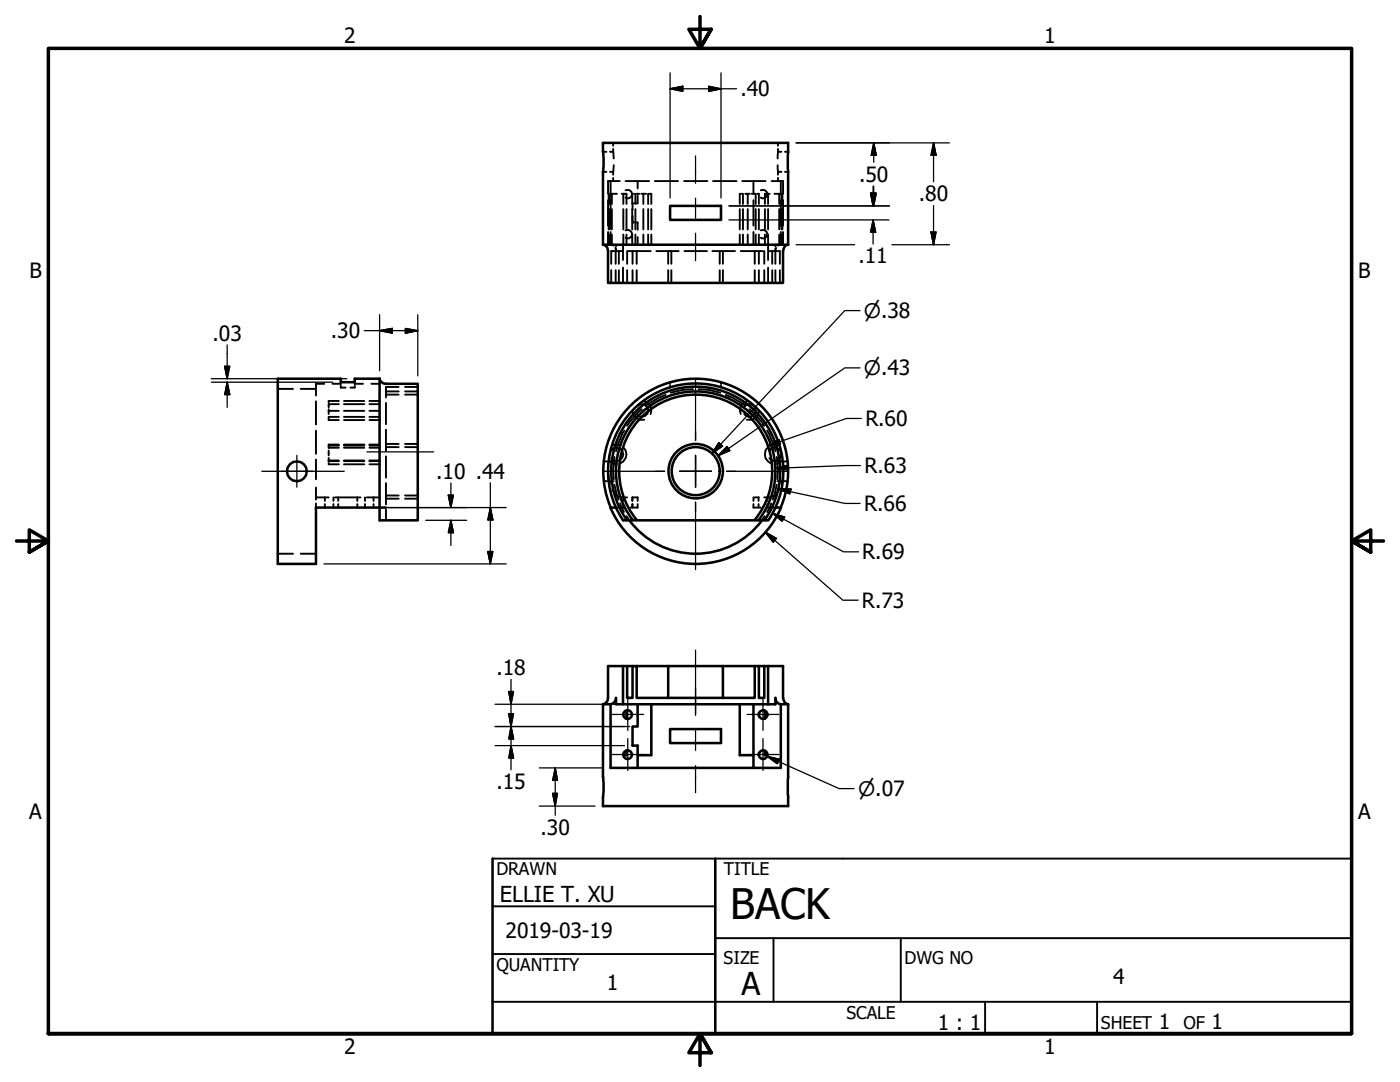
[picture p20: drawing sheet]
<svg xmlns="http://www.w3.org/2000/svg" width="279mm" height="216mm" viewBox="0 0 279 216" stroke-linecap="round" stroke-linejoin="round" font-family="sans-serif">
<defs><g id="words">
<text font-size="8.4" x="145.7" y="183.4">BACK</text>
<text font-size="6.3" x="148" y="198.6">A</text>
<text font-size="4.4" x="99.8" y="180">ELLIE T. XU</text>
<g font-size="4.2">
<text x="68.7" y="8.6">2</text>
<text x="208.4" y="8.6">1</text>
<text x="147.8" y="19.2">.40</text>
<text x="171.4" y="36.3">.50</text>
<text x="183.4" y="40.2">.80</text>
<text x="171.3" y="52.6">.11</text>
<text x="5.9" y="55.5">B</text>
<text x="271.1" y="55.5">B</text>
<text x="42.4" y="67.9">.03</text>
<text x="66" y="67.5">.30</text>
<text x="172.7" y="85">R.60</text>
<text x="87.1" y="95.5">.10 .44</text>
<text x="172.5" y="94.4">R.63</text>
<text x="172.5" y="101.9">R.66</text>
<text x="172.1" y="111.6">R.69</text>
<text x="172" y="121.3">R.73</text>
<text x="99.1" y="134.7">.18</text>
<text x="99.1" y="157.5">.15</text>
<text x="5.8" y="163.4">A</text>
<text x="107.9" y="166.6">.30</text>
<text x="271" y="163.4">A</text>
<text x="100.9" y="187.3">2019-03-19</text>
<text x="121.1" y="197.6">1</text>
<text x="222.2" y="196.4">4</text>
<text x="187.1" y="205.5">1 : 1</text>
<text x="231.3" y="205.4">1</text>
<text x="241.8" y="205.4">1</text>
<text x="68.7" y="210.3">2</text>
<text x="208.4" y="210.3">1</text>
</g>
<g font-size="4">
<text x="172.4" y="63.4">⌀.38</text>
<text x="172.4" y="74.9">⌀.43</text>
<text x="171.3" y="158.8">⌀.07</text>
</g>
<g font-size="3.5">
<text x="99.1" y="174.6">DRAWN</text>
<text x="144.5" y="174.6">TITLE</text>
<text x="99.1" y="193.8">QUANTITY</text>
<text x="144.4" y="192.3">SIZE</text>
<text x="180.5" y="192.3">DWG NO</text>
<text x="168.9" y="203.3">SCALE</text>
<text x="219.7" y="205.4">SHEET</text>
<text x="236.2" y="205.4">OF</text>
</g>
</g></defs>
<!-- layer: Hidden (ANSI) -->
<g fill="none" stroke="#000" stroke-width=".38">
<path d="M120.3 30.3h.7M120.3 34.3h.7M121.3 39.9v5.1M121.6 38.7h-.1v2M121.7 30.3h.7M121.7 34.3h.7M121.7 38.7v2M121.9 36.1v2.6h-.2M121.9 39.9v5.1M122 38.7h1.1M122.1 38.7v2M122.4 30.3l.1 1.3"/>
<path d="M122.4 28.5v.6M122.4 29.7v.6M122.4 34.3v.6M122.4 35.5v.6M122.5 33l-.1 1.3M123.7 36.1h-2.4v2.6M124.1 38.7h.9v2M124.4 38.7v2M124.8 38l.7-.1 .5 .3 .2 .5-.2 .5-.5 .4-.7-.2M124.8 36.1h4.7M126.6 38.7h-.4v2M126.8 38.7v2"/>
<path d="M126.9 38.7h.7M127.3 36.1v1.5M127.3 39.1v1.5h-.4M128 38.7h1M128.4 38.7v2M129.3 38.7v2M129.5 38.7h.5v2M130.7 36.1h4.6M136.5 36.1h4.7M142.3 36.1h4.7M148.1 36.1h4.7M148.2 38.7h-.6v2"/>
<path d="M148.3 38.7v2M148.7 38.7h.5v2M149.2 38.7h.4M150 38.7h.7M150.4 36.1v2.6M150.4 39.9v5.1M150.8 38.7v2M151.1 38.7h.3v2M151.8 38l.7-.1 .5 .3 .2 .5-.2 .5-.5 .4-.7-.2M153.3 38.7v2M153.6 38.7h-.9v2M154 36.1h2.3v2.6"/>
<path d="M154.6 38.7h.9v2M155.2 33l.1 1.3M155.3 30.3l-.1 1.3M155.3 30.3h.7M155.3 34.3h.7M155.3 28.5v.6M155.3 29.7v.6M155.3 34.3v.6M155.3 35.5v.6M155.5 38.7h.1M155.8 38.7h.2M155.8 36.1v2.6"/>
<path d="M155.8 39.9v5.1M156 38.7v2M156.1 38.7v2M156.3 39.9v5.1M156.7 30.3h.6M156.7 34.3h.6M121.3 46.3v2.5M121.5 41.7v4.1M121.5 46.8v2M121.7 41.7v4.1M121.7 46.8v2M121.9 46.3v2.5l.5 .2"/>
<path d="M122 53.9v2.6M122.1 41.7v4.1M122.1 46.8v2M122.8 49.5l.1 .6v-.4M122.9 50.1v2.5M122.9 53.9v2.6M122.9 48.8v.4M123.5 50.1v2.5M123.5 53.9v2.6M124.3 50.1h-2.3v2.5M124.3 48.8v3.1M124.3 53.4v3.1"/>
<path d="M124.4 41.7v4.1M124.4 46.8v2M124.8 46l.7-.1 .5 .3 .2 .5-.2 .5-.5 .4-.7-.2M125 41.7v4.1M125 46.8v2M125.2 50.1v2.5M125.2 53.9v2.6M125.3 50.1h4.6M126.2 41.7v4.1M126.2 46.8v2M126.2 43.1v1.3h.4M126.2 50.1v2.5"/>
<path d="M126.2 53.9v2.6M126.6 40.6h-.4v1.2M126.8 41.7v4.1M126.8 46.8v2M126.9 44.4h.4v1.4M127.1 50.1v2.5M127.1 53.9v2.6M127.3 47.3v1.5M128.4 41.7v4.1M128.4 46.8v2M129.3 41.7v4.1M129.3 46.8v2"/>
<path d="M130 41.7v4.1M130 46.8v2M131 50.1h4.4M133.3 50.1v2.5M133.3 53.9v2.6M134 50.1v2.5M134 53.9v2.6M136.6 50.1h4.5M142.2 50.1h4.5M143.6 50.1v2.5M143.6 53.9v2.6M144.3 50.1v2.5"/>
<path d="M144.3 53.9v2.6M147.6 41.7v4.1M147.6 46.8v2M147.8 50.1h4.5M148.3 41.7v4.1M148.3 46.8v2M149.2 41.7v4.1M149.2 46.8v2M150.4 46.3v2.5M150.6 50.1v2.5M150.6 53.9v2.6M150.8 41.7v4.1"/>
<path d="M150.8 46.8v2M151.4 41.7v4.1M151.4 46.8v2M151.4 50.1v2.5M151.4 53.9v2.6M151.8 46l.7-.1 .5 .3 .2 .5-.2 .5-.5 .4-.7-.2M152.5 50.1v2.5M152.5 53.9v2.6M152.7 41.7v4.1M152.7 46.8v2M153.3 41.7v4.1M153.3 46.8v5.1"/>
<path d="M153.3 53.4v3.1M153.4 50.1h2.2v2.5M154.1 50.1v2.5M154.1 53.9v2.6M154.7 48.8v.4M154.7 49.7v2.9M154.7 53.9v2.6M154.9 49.5l-.2 .6M155.5 41.7v4.1M155.5 46.8v2M155.6 53.9v2.6M155.8 46.3v2.5l-.5 .2"/>
<path d="M156 41.7v4.1M156 46.8v2M156.1 41.7v4.1M156.1 46.8v2M156.3 46.3v2.5M55.4 77.6h3.1M60 77.6h3.1M64.7 76.6h-1.6v2.3M66.4 76.6h1.6M68 77v.3h1M68 76.3v.3M70.8 76.6h1.7"/>
<path d="M70.8 77v.3h-.9M70.8 76.3v.3M74.1 76.6h1.7M77 78.7h2.6M77 78.1h2.6M79.6 77.2h-2.6v2.1M80.8 77.2h2.6M80.8 78.7h2.6M80.8 78.1h2.6M132.8 78.8l-1.4 .6-2.4 1.5M133.7 76.3v.3M133.7 77v.3"/>
<path d="M138.3 77.7l-2 .1-2.4 .6M139.4 77.7l2 .1 2.4 .6M143.9 76.3v.3M143.9 77v.3M144.8 78.8l1.4 .6 2.5 1.5M63.1 97.3v2.4M63.1 99.3h2.5M63.1 80.1v4.6M63.1 85.9v4.7M63.1 91.7v3.9M64.8 99.3v.6M65.6 88.9h2"/>
<path d="M65.6 91.9h2M65.6 81.7v.9M65.6 88.8v.6M65.6 89.9v1M65.6 91.4v.7M65.6 92.4v.2h2M65.6 82h2M65.6 92h2M65.6 89.3h2M66.5 99.3v.6M66.9 99.3h5M67.5 99.3v.6"/>
<path d="M67.6 80h-2v.3M67.6 80.6h-2v.7M67.6 83.2h-2v.6h2M67.6 88.7l-2 .1M68.6 88.9h4.1M68.6 91.9h4.1M68.6 80h4.1M68.6 82h4.1M68.6 92.6h4.1M68.6 88.7h4.1M68.6 92h4.1M68.6 89.3h4.1"/>
<path d="M68.6 83.8h4.1M68.6 83.2h4.1M68.6 80.6h4.1M71.3 99.3v.6M72.8 99.3v.6M73.2 99.3h2.6M73.7 88.9h2.1M73.7 91.9h2.1M73.7 80h2.1M73.7 82h2.1M73.7 92.6h2.1M73.7 88.7h2.1"/>
<path d="M73.7 92h2.1M73.7 89.3h2.1M73.7 83.8h2.1M73.7 83.2h2.1M73.7 80.6h2.1M74.5 99.3v.6M77 80.4v4.2M77 85.7v4.3M77 91.1v4.2M77 96.4v4.2M77 89.2h2.6M77 98.9h2.6"/>
<path d="M77 88.6h2.6M77 99.5h2.6M80.8 89.2h2.6M80.8 98.9h2.6M80.8 88.6h2.6M80.8 99.5h2.6M120.5 92.1h.7M120.5 96h.7M121.3 94l.4 2.6M121.5 91.9l.6 .5 1 .2M121.8 92.1h.7M121.8 96h.7"/>
<path d="M122 89.9a1.33 1.33 0 0 1 2-.2 1.33 1.33 0 0 1 0 2 1.33 1.33 0 0 1-2-.3M122.1 88.9l.8-.2 .9 .2M122.2 97.7a2.52 2.52 0 0 0 3 1.6M122.6 91.2l-.2 2.7 .1 1.7M122.6 96.7l.8 3M124.4 99.3v.6M124.5 89.4a1.85 1.85 0 0 1-.6 3M124.6 85.9l-1.3 2.9-.4 1.2M126.2 82a1.98 1.98 0 0 0 2.4 1.8M126.2 99.3v.6M126.2 99.9v-.6h1.1v.6M127.1 81.2a1.26 1.26 0 0 1 1.8-.3 1.26 1.26 0 0 1 0 1.9 1.26 1.26 0 0 1-1.8-.2"/>
<path d="M128.1 81.7l-.8 .7-2.1 2.6M128.4 80a1.86 1.86 0 0 1 1.5 2.6M148.5 81.2a1.26 1.26 0 0 1 1.9-.3 1.26 1.26 0 0 1 0 1.9 1.26 1.26 0 0 1-1.9-.2M149.2 80a1.87 1.87 0 0 0-1.4 2.6M149.5 81.7l.9 .7 1.7 1.9 .4 .7M151.4 99.3v.6M151.4 99.3h-1v.6M151.4 82a1.91 1.91 0 0 1-2.4 1.8M153.1 89.4a1.95 1.95 0 0 0 .6 3M153.1 85.9l1.3 2.9 .3 1.2M153.2 99.3v.6M153.5 89.9a1.33 1.33 0 0 1 2-.2 1.33 1.33 0 0 1 0 2 1.33 1.33 0 0 1-2-.3"/>
<path d="M153.8 88.9l.9-.2 .8 .2M155 91.2l.3 2.7-.2 1.7M155 96.7l-.4 2.2-.4 .8M155.1 92.1h.7M155.1 96h.7M155.5 97.7a2.6 2.6 0 0 1-3 1.6M156.1 91.9l-.6 .5-.9 .2M156.3 94l-.1 1.4-.2 1.2M156.5 92.1h.7M156.5 96h.7M55.4 110.5h3.1M60 110.5h3.1"/>
<path d="M63.1 100.5v.8M64.8 100.6v.7M66.5 100.6v.7M67.5 100.6v.7M71.3 100.6v.7M72.8 100.6v.7M74.5 100.6v.7M77 101.7v2.1M123.8 100.5l.7 1.7M124.4 100.6v.7h-1.5M125 103l.6 .8M126.2 100.6v.7"/>
<path d="M127.3 100.6v.7h-1.4M150.4 100.6v.7h1.4M151.4 100.6v.7M152.6 103l-.5 .8M153.2 100.6v.7M153.3 101.3h1.4M153.9 100.5l-.8 1.7"/>
</g>
<!-- layer: Visible (ANSI) -->
<g fill="none" stroke="#000" stroke-width=".51">
<path d="M120.3 48.8l.5 .2 .4 .5 .1 .6v6.4h35v-6.4a1.22 1.22 0 0 1 1-1.3M120.3 48.8v-14.5l.2-1.2-.2-4.6h37v20.3M120.3 48.8h37M133.7 41.1h10.2v2.8h-10.2zM55.4 75.6h12.6v.7h2.8v-.7h5a1.22 1.22 0 0 0 1.2 1h6.4v27.2h-7.6v-2.5h-12.7v11.2h-7.7zM75.8 75.6v25.7h1.2M121.8 101.3a18.5 18.5 0 0 0 17 11.2 18.5 18.5 0 0 0 17.1-11.2M121.9 101.3h1M121.9 101.2a18.4 18.4 0 0 1 16.9-25.6 18.4 18.4 0 0 1 17 25.6M125.1 103.8a16.9 16.9 0 0 1 13.7-26.6 16.9 16.9 0 0 1 13.8 26.6M125.6 103.8a16.5 16.5 0 0 0 26.5 0M126.3 103.8a15.9 15.9 0 0 1 1.8-21.5 15.9 15.9 0 0 1 21.5 0 15.9 15.9 0 0 1 1.8 21.5"/>
<path d="M127.1 103.8a15.3 15.3 0 0 1 1.3-20.9 15.3 15.3 0 0 1 20.9 0 15.3 15.3 0 0 1 1.3 20.9M153.3 103.8a17.5 17.5 0 0 0-14.5-27.3 17.5 17.5 0 0 0-14.5 27.3h29M154.7 101.3h1.1M124.3 132.9h-3v6.4l-.1 .6-.4 .4-.5 .2M124.3 132.9h.9v6.4h1v-6.4h.9v6.4h23.5v-6.4h.8v6.4h1.1v-6.4h.8v7.6M124.3 132.9v7.6M125.2 132.9h1M127.1 132.9h6.2M133.3 139.3v-6.4h11v6.4M144.3 132.9h6.3M151.4 132.9h1.1M153.3 132.9h3v6.4a1.22 1.22 0 0 0 1 1.2"/>
<path d="M120.3 140.5v14.5l.2 1.3-.2 4.5h37v-20.3M120.3 140.5h1.6M121.9 140.5a1.33 1.33 0 0 0 1-1.2v1.2h30.4M121.9 140.5v12.7h33.9v-12.7M125 149.7v1h-.6M125 141.7v1.7M127.3 140.5v4.5h-1.1v3.8h1.1v4.4M130 140.5v10.2h-2.7M133.7 145.5h10.2v2.8h-10.2zM147.6 140.5v10.2h2.8M150.4 140.5v12.7M151.4 150.2v.5"/>
<path d="M151.4 142.2v.7M152.7 149.8v.9h.5M152.7 141.8v1.6M153.3 140.5h1.4v-1.2a1.19 1.19 0 0 0 1.1 1.2M155.8 140.5h1.5"/>
<circle cx="59.2" cy="94" r="1.98"/>
<circle cx="138.8" cy="94" r="4.8"/>
<circle cx="138.8" cy="94" r="5.4"/>
<circle cx="125.3" cy="150.6" r=".86"/>
<circle cx="125.3" cy="142.6" r=".86"/>
<circle cx="152.3" cy="142.6" r=".86"/>
<circle cx="152.3" cy="150.6" r=".86"/>
</g>
<!-- layer: Border (ANSI) -->
<path d="M139.7 3.3v6.4l-2.2-3.9h4.4l-2.2 3.9 2.2-3.9M3.3 107.9h6.4l-3.9-2.2v4.5l3.9-2.3-3.9 2.3M276.1 107.9h-6.4l3.9-2.2v4.5l-3.9-2.3 3.9 2.3M9.7 206.2v-196.5h260v196.5h-260h260M141.9 210.1l-2.2-3.9 2.2 3.9h-4.4l2.2-3.9v6.4" fill="none" stroke="#000" stroke-width=".7"/>
<!-- layer: Title (ANSI) -->
<path d="M98.3 171.3v34.9h171.4v-34.9M142.7 171.3v34.9" fill="none" stroke="#000" stroke-width=".51"/>
<path d="M98.3 171.3h171.4M98.3 199.9h171.4M98.3 180.8h44.4M98.3 190.4h44.4M142.7 187.2h127M154.4 187.2v12.7M179.8 187.2v12.7M196.6 199.9v6.3M218.9 199.9v6.3" fill="none" stroke="#000" stroke-width=".38"/>
<!-- layer: Center Mark (ANSI) -->
<g fill="none" stroke="#000" stroke-width=".25">
<path d="M138.8 75.6v12.3M56.1 94h6.3M59.2 90.9v6.3M120.3 94h12.4M135.6 94h6.4zM138.8 90.9v6.3zM145 94h12.3M138.8 100.2v13.5M125.3 139.4v6.3M152.3 139.4v6.3M122.1 142.6h6.4M122.1 150.6h6.4"/>
<path d="M125.3 147.4v6.3M149.1 150.6h6.3M149.1 142.6h6.3M152.3 147.4v6.3"/>
</g>
<!-- layer: Centerline (ANSI) -->
<path d="M138.8 31.1v5.5M138.8 39.6v4M138.8 46.5v5.5M52.3 94h16.4M73.2 90.2h13.4M138.8 129.7v12.7M138.8 137.4v5.3M138.8 145.8v3.9M138.8 152.8v5.4" fill="none" stroke="#000" stroke-width=".25"/>
<!-- layer: Dimension (ANSI) -->
<g fill="none" stroke="#000" stroke-width=".25">
<path d="M133.7 17.7l2.6-.5v1zM133.7 17.7h13.3M133.7 14.5v25M141.4 17.2l2.5 .5-2.5 .5zM143.9 14.5v25M158.9 28.5h30.6M173.7 38.5h1.1l-.6 2.6zM173.9 38.5h1l-.5 2.6zM174.2 37.1v4M174.4 28.5l.5 2.5h-1zM174.4 28.5v3.9M174.4 37.1v4"/>
<path d="M186.3 28.5l.5 2.5h-1zM186.3 28.5v7.8M145.5 41.1h32M145.5 43.9h31.9M158.9 48.8h11.7M174.2 43.9l.6 2.5h-1.1zM174.2 43.9v4.8M178 48.8h11.5M185.8 46.3h1l-.5 2.5zM186.3 41v7.8M42.2 76.3h24.2M42.2 75.6h27"/>
<path d="M44.8 73.1h1l-.5 2.5zM45.3 76.3l.5 2.4h-1zM45.3 68.8v6.8M45.3 76.3v5M72.7 66h10.7M75.8 66l2.5-.5v1zM75.8 62.8v11.2M80.9 65.5l2.5 .5-2.5 .5zM83.4 62.8v12.2M171.6 73.4h-3l-25.3 17.5M171.6 62h-3l-26.5 28.5M89.5 98.8h1l-.5 2.5z"/>
<path d="M90 96.4v4.9M97.9 96.3v16.2M143.4 88.3l.8 .7-2.1 1.5zM145.1 89.1l.6 .8-2.4 1zM153.3 89l2.1-1.3 .4 .9zM154.7 93.4l2.5-.6 .1 1zM155.3 97.5l2.6 .1-.3 1zM155.3 97.5l13.4 3h2.9M171.7 92.9l-17 .5M171.9 83.5h-3l-15.6 5.5M64.6 112.5h36.4M77.3 101.3h23.7"/>
<path d="M85 103.8h8.2M90 103.8l.5 2.5h-1zM90 103.8v5M97.3 110h1.1l-.5 2.5zM97.9 101.3l.5 2.5h-1.1zM152.7 106.2l2.2 1.2-.6 .8zM152.7 106.2l15.5 13.6h3.1M154.2 102.4l2.4 .8-.5 .8zM154.2 102.4l14.1 7.7h3M101.5 138h1l-.5 2.5zM102 135.6v18M98.8 148.8h25.9"/>
<path d="M98.8 145h26.4M98.8 140.5h26.4M101.5 142.4h1l-.5 2.6zM102 148.8l.5 2.5h-1zM102 145l.5 2.4h-1zM107.6 153.2h12.7M110.3 158.3h1l-.5 2.5zM110.8 153.2l.5 2.5h-1zM110.8 153.2v9.5M125.3 145h.4M125.3 140.5h.4M153.1 150.9l2.5 .6-.5 .9z"/>
<path d="M153.1 150.9l14.3 6.5h3M107.6 160.8h11.1"/>
</g>
<g fill="#000" stroke="#000" stroke-width=".25">
<path d="M133.7 17.7l2.6-.5zM133.7 17.7l2.6-.5v1zM141.4 18.2l2.5-.5zM141.4 17.2l2.5 .5-2.5 .5zM173.7 38.5l.5 2.6zM173.7 38.5h1.1l-.6 2.6zM173.9 38.5l.5 2.6zM173.9 38.5h1l-.5 2.6zM174.4 28.5l.5 2.5zM174.4 28.5l.5 2.5h-1zM186.3 28.5l.5 2.5zM186.3 28.5l.5 2.5h-1z"/>
<path d="M174.2 43.9l.6 2.5zM174.2 43.9l.6 2.5h-1.1zM185.8 46.3l.5 2.5zM185.8 46.3h1l-.5 2.5zM44.8 73.1l.5 2.5zM44.8 73.1h1l-.5 2.5zM45.3 76.3l.5 2.4zM45.3 76.3l.5 2.4h-1zM75.8 66l2.5-.5zM75.8 66l2.5-.5v1zM80.9 66.5l2.5-.5zM80.9 65.5l2.5 .5-2.5 .5z"/>
<path d="M89.5 98.8l.5 2.5zM89.5 98.8h1l-.5 2.5zM143.4 88.3l-1.3 2.2zM143.4 88.3l.8 .7-2.1 1.5zM145.1 89.1l-1.8 1.8zM145.1 89.1l.6 .8-2.4 1zM153.3 89l2.1-1.3zM153.3 89l2.1-1.3 .4 .9zM154.7 93.4l2.5-.6zM154.7 93.4l2.5-.6 .1 1zM155.3 97.5l2.6 .1zM155.3 97.5l2.6 .1-.3 1z"/>
<path d="M90 103.8l.5 2.5zM90 103.8l.5 2.5h-1zM97.3 110l.6 2.5zM97.3 110h1.1l-.5 2.5zM97.9 101.3l.5 2.5zM97.9 101.3l.5 2.5h-1.1zM152.7 106.2l2.2 1.2zM152.7 106.2l2.2 1.2-.6 .8zM154.2 102.4l2.4 .8zM154.2 102.4l2.4 .8-.5 .8zM101.5 138l.5 2.5zM101.5 138h1l-.5 2.5z"/>
<path d="M101.5 142.4l.5 2.6zM101.5 142.4h1l-.5 2.6zM102 148.8l.5 2.5zM102 148.8l.5 2.5h-1zM102 145l.5 2.4zM102 145l.5 2.4h-1zM110.3 158.3l.5 2.5zM110.3 158.3h1l-.5 2.5zM110.8 153.2l.5 2.5zM110.8 153.2l.5 2.5h-1zM153.1 150.9l2.5 .6zM153.1 150.9l2.5 .6-.5 .9z"/>
</g>
<use href="#words"/>
</svg>
